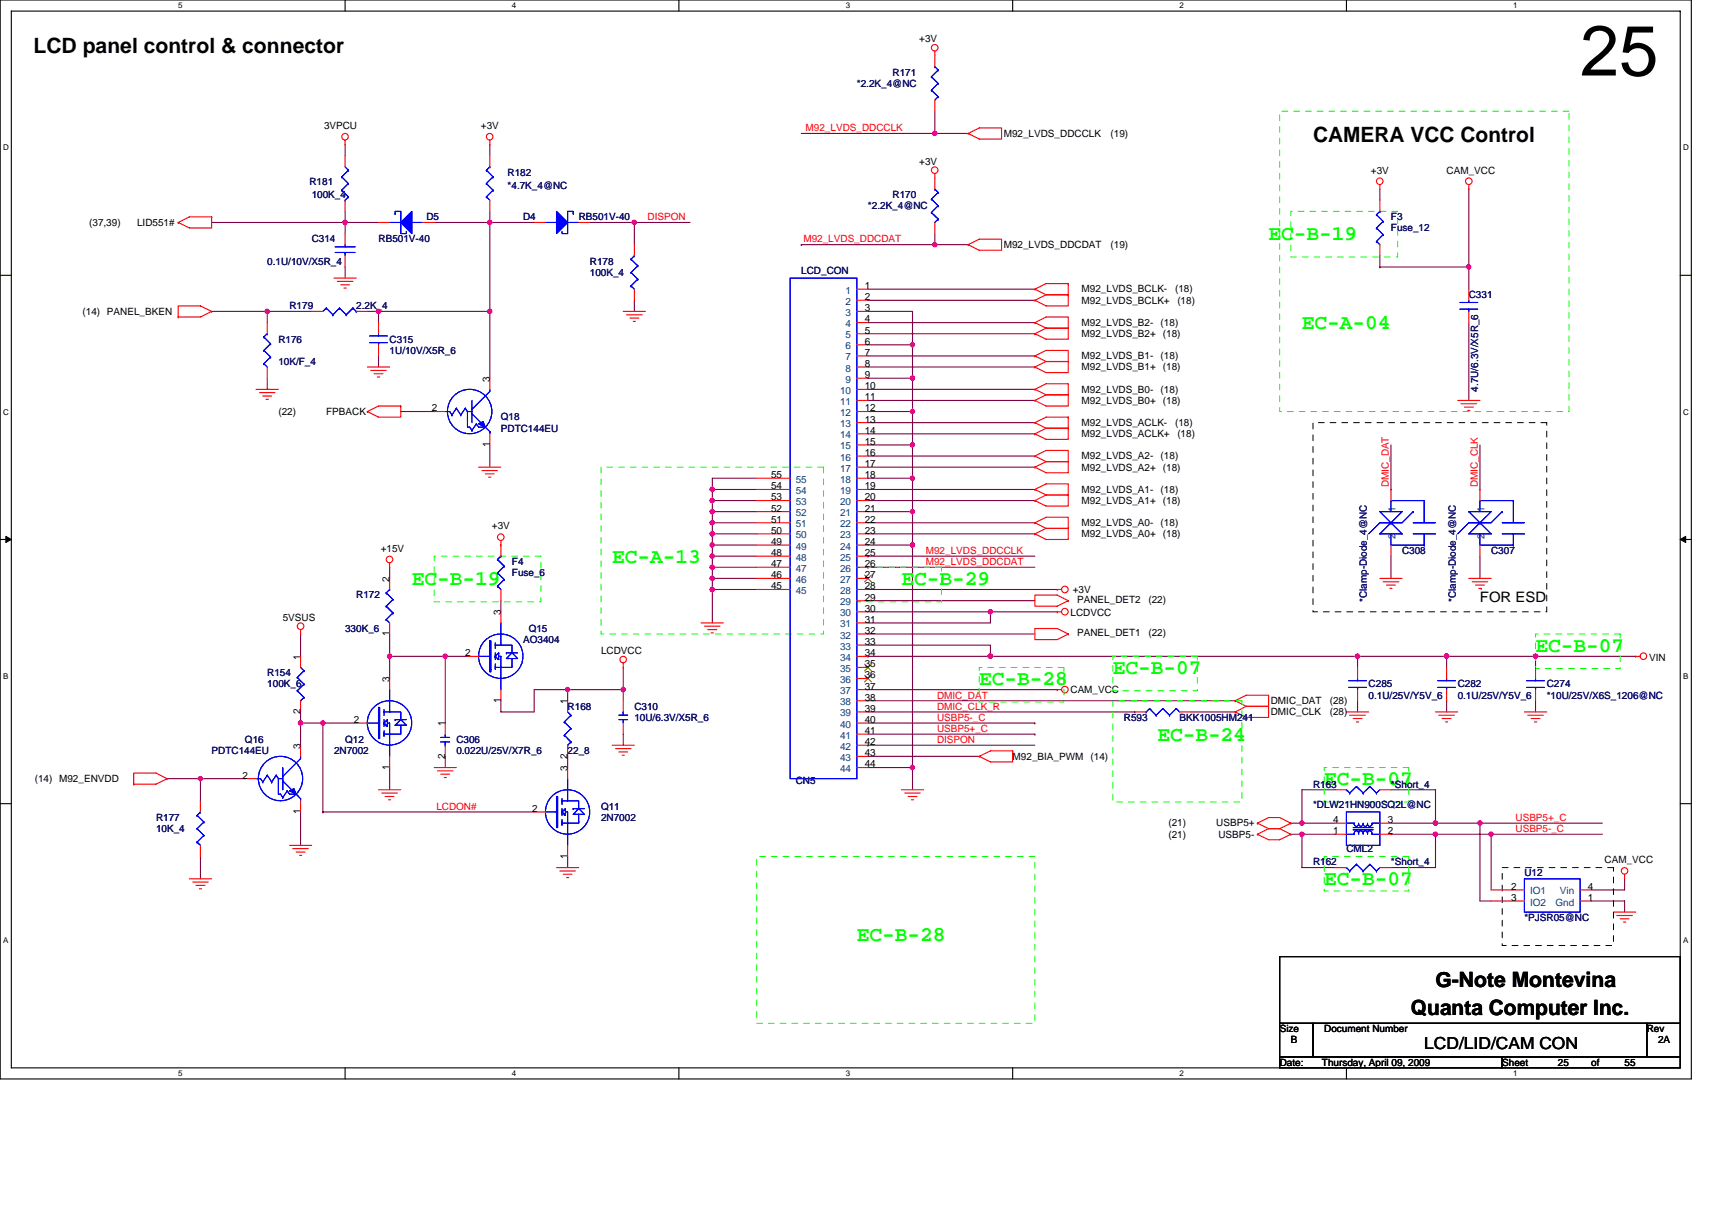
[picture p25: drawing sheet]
<svg xmlns="http://www.w3.org/2000/svg" width="297mm" height="210mm" viewBox="0 0 297 210" stroke-linecap="round" stroke-linejoin="round" font-family="sans-serif">
<defs><g id="words">
<text font-size="12.3" x="274.1" y="13.1">25</text>
<g font-size="3.7">
<text x="5.8" y="9.2">LCD panel control &amp; connector</text>
<text x="227.8" y="24.6">CAMERA VCC Control</text>
<text x="249.1" y="171.3">G-Note Montevina</text>
<text x="244.8" y="176.1">Quanta Computer Inc.</text>
</g>
<g font-size="3.7" fill="#0f0">
<text x="220.1" y="41.7">EC-B-19</text>
<text x="225.9" y="57.1">EC-A-04</text>
<text x="71.5" y="101.5">EC-B-19</text>
<text x="106.2" y="97.7">EC-A-13</text>
<text x="156.4" y="101.5">EC-B-29</text>
<text x="266.4" y="113.1">EC-B-07</text>
<text x="169.9" y="118.9">EC-B-28</text>
<text x="193.1" y="117">EC-B-07</text>
<text x="200.8" y="128.5">EC-B-24</text>
<text x="229.8" y="136.3">EC-B-07</text>
<text x="229.8" y="153.6">EC-B-07</text>
<text x="148.7" y="163.3">EC-B-28</text>
</g>
<text font-size="2.9" x="247.1" y="182.1">LCD/LID/CAM CON</text>
<text font-size="2.5" x="256.8" y="104.5">FOR ESD</text>
<g font-size="1.7">
<text x="159.5" y="7.3">+3V</text>
<text x="56.2" y="22.4">3VPCU</text>
<text x="83.4" y="22.4">+3V</text>
<text x="174.2" y="23.7">M92_LVDS_DDCCLK</text>
<text x="192.7" y="23.7">(19)</text>
<text x="159.5" y="28.6">+3V</text>
<text x="237.9" y="30.1">+3V</text>
<text x="251" y="30.1">CAM_VCC</text>
<text x="15.5" y="39.2">(37,39)</text>
<text x="23.8" y="39.2">LID551#</text>
<text x="174.2" y="43.1">M92_LVDS_DDCDAT</text>
<text x="192.7" y="43.1">(19)</text>
<text x="150" y="52.1">2</text>
<text x="150" y="50.2">1</text>
<text x="187.7" y="52.7">M92_LVDS_BCLK+</text>
<text x="187.7" y="50.8">M92_LVDS_BCLK-</text>
<text x="203.9" y="50.8">(18)</text>
<text x="204.3" y="52.7">(18)</text>
<text x="14.3" y="54.6">(14) PANEL_BKEN</text>
<text x="150" y="59.8">6</text>
<text x="150" y="56">4</text>
<text x="150" y="57.9">5</text>
<text x="150" y="54">3</text>
<text x="187.7" y="58.5">M92_LVDS_B2+ (18)</text>
<text x="187.7" y="56.6">M92_LVDS_B2-</text>
<text x="201.4" y="56.6">(18)</text>
<text x="150" y="63.7">8</text>
<text x="150" y="65.6">9</text>
<text x="150" y="61.7">7</text>
<text x="187.7" y="62.4">M92_LVDS_B1-</text>
<text x="187.7" y="64.3">M92_LVDS_B1+ (18)</text>
<text x="201.4" y="62.4">(18)</text>
<text x="74.9" y="71.4">2</text>
<text x="85" y="66.2" transform="rotate(-90 85 66.2)">3</text>
<text x="150" y="71.4">12</text>
<text x="150" y="67.5">10</text>
<text x="150" y="69.5">11</text>
<text x="187.7" y="68.1">M92_LVDS_B0-</text>
<text x="187.7" y="70.1">M92_LVDS_B0+ (18)</text>
<text x="201.4" y="68.1">(18)</text>
<text x="48.3" y="72">(22)</text>
<text x="56.6" y="72">FPBACK</text>
<text x="85" y="77.6" transform="rotate(-90 85 77.6)">1</text>
<text x="150" y="75.3">14</text>
<text x="150" y="77.2">15</text>
<text x="150" y="73.3">13</text>
<text x="187.7" y="73.9">M92_LVDS_ACLK-</text>
<text x="187.7" y="75.9">M92_LVDS_ACLK+</text>
<text x="203.9" y="73.9">(18)</text>
<text x="204.3" y="75.9">(18)</text>
<text x="133.8" y="83">55</text>
<text x="150" y="83">18</text>
<text x="150" y="79.1">16</text>
<text x="150" y="81">17</text>
<text x="187.7" y="79.7">M92_LVDS_A2-</text>
<text x="187.7" y="81.7">M92_LVDS_A2+ (18)</text>
<text x="201.4" y="79.7">(18)</text>
<text x="133.8" y="88.8">52</text>
<text x="133.8" y="86.8">53</text>
<text x="133.8" y="84.9">54</text>
<text x="150" y="86.8">20</text>
<text x="150" y="88.8">21</text>
<text x="150" y="84.9">19</text>
<text x="187.7" y="85.5">M92_LVDS_A1-</text>
<text x="187.7" y="87.4">M92_LVDS_A1+ (18)</text>
<text x="201.4" y="85.5">(18)</text>
<text x="66.1" y="95.7">+15V</text>
<text x="85.4" y="91.9">+3V</text>
<text x="133.8" y="94.6">49</text>
<text x="133.8" y="92.6">50</text>
<text x="133.8" y="90.7">51</text>
<text x="150" y="94.6">24</text>
<text x="150" y="90.7">22</text>
<text x="150" y="92.6">23</text>
<text x="187.7" y="91.3">M92_LVDS_A0-</text>
<text x="187.7" y="93.2">M92_LVDS_A0+ (18)</text>
<text x="201.4" y="91.3">(18)</text>
<text x="67.6" y="100.9" transform="rotate(-90 67.6 100.9)">2</text>
<text x="133.8" y="100.4">46</text>
<text x="133.8" y="98.4">47</text>
<text x="133.8" y="96.5">48</text>
<text x="150" y="98.4">26</text>
<text x="150" y="100.4">27</text>
<text x="150" y="96.5">25</text>
<text x="49.1" y="107.7">5VSUS</text>
<text x="86.9" y="106.7" transform="rotate(-90 86.9 106.7)">3</text>
<text x="133.8" y="102.3">45</text>
<text x="150" y="106.2">30</text>
<text x="150" y="102.3">28</text>
<text x="150" y="104.2">29</text>
<text x="185.7" y="106.9">LCDVCC</text>
<text x="186.1" y="102.9">+3V</text>
<text x="186.9" y="104.6">PANEL_DET2</text>
<text x="199.3" y="104.6">(22)</text>
<text x="67.6" y="110.4" transform="rotate(-90 67.6 110.4)">1</text>
<text x="80.7" y="113.9">2</text>
<text x="104.3" y="113.5">LCDVCC</text>
<text x="150" y="113.9">34</text>
<text x="150" y="110">32</text>
<text x="150" y="111.9">33</text>
<text x="150" y="108.1">31</text>
<text x="186.9" y="110.4">PANEL_DET1</text>
<text x="199.3" y="110.4">(22)</text>
<text x="52.1" y="114.5" transform="rotate(-90 52.1 114.5)">1</text>
<text x="67.6" y="118.3" transform="rotate(-90 67.6 118.3)">3</text>
<text x="150" y="117.7">36</text>
<text x="150" y="119.7">37</text>
<text x="150" y="115.8">35</text>
<text x="286.1" y="114.7">VIN</text>
<text x="52.1" y="123.9" transform="rotate(-90 52.1 123.9)">2</text>
<text x="61.4" y="125.5">2</text>
<text x="86.9" y="122" transform="rotate(-90 86.9 122)">1</text>
<text x="98.5" y="122.2" transform="rotate(-90 98.5 122.2)">1</text>
<text x="150" y="125.5">40</text>
<text x="150" y="121.6">38</text>
<text x="150" y="123.5">39</text>
<text x="185.7" y="120.3">CAM_VCC</text>
<text x="220.5" y="124.1">DMIC_CLK</text>
<text x="220.5" y="122.2">DMIC_DAT</text>
<text x="230.7" y="124.1">(28)</text>
<text x="230.7" y="122.2">(28)</text>
<text x="52.1" y="129.9" transform="rotate(-90 52.1 129.9)">3</text>
<text x="77.2" y="131.6" transform="rotate(-90 77.2 131.6)">2</text>
<text x="77.2" y="126" transform="rotate(-90 77.2 126)">1</text>
<text x="98.5" y="131.6" transform="rotate(-90 98.5 131.6)">2</text>
<text x="150" y="129.3">42</text>
<text x="150" y="131.2">43</text>
<text x="150" y="127.4">41</text>
<text x="175.7" y="131.8">M92_BIA_PWM</text>
<text x="189.2" y="131.8">(14)</text>
<text x="6" y="135.7">(14) M92_ENVDD</text>
<text x="42.1" y="135.1">2</text>
<text x="67.6" y="133.6" transform="rotate(-90 67.6 133.6)">1</text>
<text x="98.5" y="133.8" transform="rotate(-90 98.5 133.8)">3</text>
<text x="150" y="133.2">44</text>
<text x="52.1" y="141.3" transform="rotate(-90 52.1 141.3)">1</text>
<text x="92.3" y="140.9">2</text>
<text x="202.7" y="143.4">(21)</text>
<text x="211" y="143.4">USBP5+</text>
<text x="231.3" y="142.8">4</text>
<text x="240.8" y="142.8">3</text>
<text x="98.5" y="149" transform="rotate(-90 98.5 149)">1</text>
<text x="202.7" y="145.4">(21)</text>
<text x="211.4" y="145.4">USBP5-</text>
<text x="231.3" y="144.8">1</text>
<text x="240.8" y="144.8">2</text>
<text x="278.4" y="149.8">CAM_VCC</text>
<text x="262.2" y="154.4">2</text>
<text x="275.5" y="154.4">4</text>
<text x="262.2" y="156.3">3</text>
<text x="275.5" y="156.3">1</text>
<text x="222" y="179.1">Size</text>
<text x="229.8" y="179.1">Document Number</text>
<text x="285.7" y="179.1">Rev</text>
<text x="222" y="184.9">Date:</text>
<text x="224" y="181.1">B</text>
<text x="229.4" y="184.9">Thursday, April 09, 2009</text>
<text x="260.6" y="184.9">Sheet</text>
<text x="270.3" y="184.9">25</text>
<text x="276.1" y="184.9">of</text>
<text x="281.9" y="184.9">55</text>
<text x="287.7" y="181.1">2A</text>
</g>
<g font-size="1.7" fill="#000080">
<text x="148.7" y="15">*2.2K_4@NC</text>
<text x="154.9" y="13.1">R171</text>
<text x="53.7" y="32">R181</text>
<text x="54.1" y="34.4">100K_4</text>
<text x="88.1" y="30.5">R182</text>
<text x="88.1" y="32.8">*4.7K_4@NC</text>
<text x="154.9" y="34.4">R170</text>
<text x="74" y="38.2">D5</text>
<text x="90.8" y="38.2">D4</text>
<text x="100.4" y="38.2">RB501V-40</text>
<text x="150.6" y="36.3">*2.2K_4@NC</text>
<text x="241.3" y="38.2">F3</text>
<text x="241.3" y="40.2">Fuse_12</text>
<text x="46.4" y="45.9">0.1U/10V/X5R_4</text>
<text x="54.1" y="42.1">C314</text>
<text x="65.7" y="42.1">RB501V-40</text>
<text x="102.3" y="45.9">R178</text>
<text x="102.3" y="47.9">100K_4</text>
<text x="139" y="47.5">LCD_CON</text>
<text x="50.2" y="53.7">R179</text>
<text x="61.8" y="53.7">2.2K_4</text>
<text x="254.8" y="51.7">C331</text>
<text x="48.3" y="59.5">R176</text>
<text x="67.6" y="59.5">C315</text>
<text x="48.3" y="63.3">10K/F_4</text>
<text x="67.6" y="61.4">1U/10V/X5R_6</text>
<text x="256.5" y="67.9" transform="rotate(-90 256.5 67.9)">4.7U/6.3V/X5R_6</text>
<text x="86.9" y="73">Q18</text>
<text x="86.9" y="74.9">PDTC144EU</text>
<text x="88.8" y="98.1">F4</text>
<text x="88.8" y="100">Fuse_6</text>
<text x="243.3" y="96.1">C308</text>
<text x="258.7" y="96.1">C307</text>
<text x="61.8" y="103.8">R172</text>
<text x="237.1" y="104.4" transform="rotate(-90 237.1 104.4)">*Clamp-Diode_4@NC</text>
<text x="252.6" y="104.4" transform="rotate(-90 252.6 104.4)">*Clamp-Diode_4@NC</text>
<text x="59.9" y="109.6">330K_6</text>
<text x="90.8" y="111.6">AO3404</text>
<text x="91.7" y="109.6">Q15</text>
<text x="46.4" y="117.4">R154</text>
<text x="46.4" y="119.3">100K_6</text>
<text x="237.5" y="119.3">C285</text>
<text x="252.9" y="119.3">C282</text>
<text x="268.4" y="119.3">C274</text>
<text x="98.5" y="123.1">R168</text>
<text x="110.1" y="123.1">C310</text>
<text x="110.1" y="125.1">10U/6.3V/X5R_6</text>
<text x="195" y="125.1">R593</text>
<text x="204.7" y="125.1">BKK1005HM241</text>
<text x="237.5" y="121.2">0.1U/25V/Y5V_6</text>
<text x="252.9" y="121.2">0.1U/25V/Y5V_6</text>
<text x="268.4" y="121.2">*10U/25V/X6S_1206@NC</text>
<text x="36.7" y="130.9">PDTC144EU</text>
<text x="42.5" y="128.9">Q16</text>
<text x="58" y="130.9">2N7002</text>
<text x="59.9" y="128.9">Q12</text>
<text x="79.2" y="128.9">C306</text>
<text x="79.2" y="130.9">0.022U/25V/X7R_6</text>
<text x="98.5" y="130.9">22_8</text>
<text x="138.1" y="136.1">CN5</text>
<text x="227.8" y="136.7">R163</text>
<text x="241.3" y="136.7">*Short_4</text>
<text x="27.1" y="142.5">R177</text>
<text x="104.3" y="140.5">Q11</text>
<text x="104.3" y="142.5">2N7002</text>
<text x="227.8" y="140.1">*DLW21HN900SQ2L@NC</text>
<text x="27.1" y="144.4">10K_4</text>
<text x="233.6" y="147.9">CML2</text>
<text x="227.8" y="150.2">R162</text>
<text x="241.3" y="150.2">*Short_4</text>
<text x="264.5" y="152.1">U12</text>
<text x="264.5" y="159.8">*PJSR05@NC</text>
</g>
<g font-size="1.7" fill="#f00">
<text x="139.8" y="22.8">M92_LVDS_DDCCLK</text>
<text x="112.4" y="38.2">DISPON</text>
<text x="139.4" y="42.1">M92_LVDS_DDCDAT</text>
<text x="241" y="84.6" transform="rotate(-90 241 84.6)">DMIC_DAT</text>
<text x="256.4" y="84.6" transform="rotate(-90 256.4 84.6)">DMIC_CLK</text>
<text x="160.6" y="96.1">M92_LVDS_DDCCLK</text>
<text x="160.6" y="98.1">M92_LVDS_DDCDAT</text>
<text x="162.6" y="125.1">USBP5-_C</text>
<text x="162.6" y="121.2">DMIC_DAT</text>
<text x="162.6" y="123.2">DMIC_CLK_R</text>
<text x="162.6" y="127">USBP5+_C</text>
<text x="162.6" y="128.9">DISPON</text>
<text x="75.7" y="140.5">LCDON#</text>
<text x="263" y="142.5">USBP5+_C</text>
<text x="263" y="144.4">USBP5-_C</text>
</g>
<g font-size="1.7" fill="#004080">
<text x="146.7" y="52.9">2</text>
<text x="146.7" y="51">1</text>
<text x="146.7" y="56.8">4</text>
<text x="146.7" y="58.7">5</text>
<text x="146.7" y="54.8">3</text>
<text x="146.7" y="64.5">8</text>
<text x="146.7" y="60.6">6</text>
<text x="146.7" y="62.5">7</text>
<text x="145.8" y="68.3">10</text>
<text x="145.8" y="70.3">11</text>
<text x="146.7" y="66.4">9</text>
<text x="145.8" y="76.1">14</text>
<text x="145.8" y="72.2">12</text>
<text x="145.8" y="78">15</text>
<text x="145.8" y="74.1">13</text>
<text x="138.1" y="83.8">55</text>
<text x="145.8" y="83.8">18</text>
<text x="145.8" y="79.9">16</text>
<text x="145.8" y="81.9">17</text>
<text x="138.1" y="89.6">52</text>
<text x="138.1" y="87.7">53</text>
<text x="138.1" y="85.7">54</text>
<text x="145.8" y="87.7">20</text>
<text x="145.8" y="89.6">21</text>
<text x="145.8" y="85.7">19</text>
<text x="242.1" y="88.8" transform="rotate(-90 242.1 88.8)">1</text>
<text x="257.6" y="88.8" transform="rotate(-90 257.6 88.8)">1</text>
<text x="138.1" y="95.4">49</text>
<text x="138.1" y="93.4">50</text>
<text x="138.1" y="91.5">51</text>
<text x="145.8" y="95.4">24</text>
<text x="145.8" y="91.5">22</text>
<text x="145.8" y="93.4">23</text>
<text x="242.1" y="93.6" transform="rotate(-90 242.1 93.6)">2</text>
<text x="257.6" y="93.6" transform="rotate(-90 257.6 93.6)">2</text>
<text x="138.1" y="101.2">46</text>
<text x="138.1" y="99.2">47</text>
<text x="138.1" y="97.3">48</text>
<text x="145.8" y="99.2">26</text>
<text x="145.8" y="101.2">27</text>
<text x="145.8" y="97.3">25</text>
<text x="138.1" y="103.1">45</text>
<text x="145.8" y="107">30</text>
<text x="145.8" y="103.1">28</text>
<text x="145.8" y="105">29</text>
<text x="145.8" y="110.8">32</text>
<text x="145.8" y="112.7">33</text>
<text x="145.8" y="108.9">31</text>
<text x="145.8" y="118.5">36</text>
<text x="145.8" y="114.7">34</text>
<text x="145.8" y="116.6">35</text>
<text x="145.8" y="122.4">38</text>
<text x="145.8" y="124.3">39</text>
<text x="145.8" y="120.5">37</text>
<text x="145.8" y="130.1">42</text>
<text x="145.8" y="126.3">40</text>
<text x="145.8" y="128.2">41</text>
<text x="145.8" y="134">44</text>
<text x="145.8" y="132">43</text>
<text x="265.5" y="155.2">IO1</text>
<text x="270.7" y="155.2">Vin</text>
<text x="265.5" y="157.1">IO2</text>
<text x="269.9" y="157.1">Gnd</text>
</g>
<g font-size="1.4">
<text x="30.9" y="1.5">5</text>
<text x="88.8" y="1.5">4</text>
<text x="146.7" y="1.5">3</text>
<text x="204.7" y="1.5">2</text>
<text x="262.6" y="1.5">1</text>
<text x=".5" y="26.1">D</text>
<text x="292" y="26.1">D</text>
<text x=".5" y="71.9">C</text>
<text x="292" y="71.9">C</text>
<text x=".5" y="117.8">B</text>
<text x="292" y="117.8">B</text>
<text x=".5" y="163.6">A</text>
<text x="292" y="163.6">A</text>
<text x="30.9" y="186.8">5</text>
<text x="88.8" y="186.8">4</text>
<text x="146.7" y="186.8">3</text>
<text x="204.7" y="186.8">2</text>
<text x="262.6" y="186.8">1</text>
</g>
</g></defs>
<path d="M0 0h293.5v187.2h-293.5zM2 1.9h289.5v183.4h-289.5z" fill="none" stroke="#000" stroke-width=".19"/>
<g fill="#fff">
<path d="M30.9 .2h.8v1.6h-.8z"/>
<path d="M30.9 185.5h.8v1.6h-.8z"/>
</g>
<path d="M59.9 0v1.9M59.9 185.3v1.9" fill="none" stroke="#000" stroke-width=".19"/>
<g fill="#fff">
<path d="M88.8 .2h.8v1.6h-.8z"/>
<path d="M88.8 185.5h.8v1.6h-.8z"/>
</g>
<path d="M117.8 0v1.9M117.8 185.3v1.9" fill="none" stroke="#000" stroke-width=".19"/>
<g fill="#fff">
<path d="M146.7 .2h.8v1.6h-.8z"/>
<path d="M146.7 185.5h.8v1.6h-.8z"/>
</g>
<path d="M175.7 0v1.9M175.7 185.3v1.9" fill="none" stroke="#000" stroke-width=".19"/>
<g fill="#fff">
<path d="M204.7 .2h.7v1.6h-.7z"/>
<path d="M204.7 185.5h.7v1.6h-.7z"/>
</g>
<path d="M233.6 0v1.9M233.6 185.3v1.9" fill="none" stroke="#000" stroke-width=".19"/>
<g fill="#fff">
<path d="M262.6 .2h.7v1.6h-.7z"/>
<path d="M262.6 185.5h.7v1.6h-.7z"/>
<path d="M.5 24.8h1v1.6h-1z"/>
<path d="M292 24.8h1v1.6h-1z"/>
<path d="M.5 70.7h1v1.5h-1z"/>
<path d="M292 70.7h1v1.5h-1z"/>
</g>
<path d="M0 47.8h2M291.5 47.8h2" fill="none" stroke="#000" stroke-width=".19"/>
<g fill="#fff">
<path d="M.5 116.5h.9v1.6h-.9z"/>
<path d="M292 116.5h.9v1.6h-.9z"/>
</g>
<path d="M0 93.6h2M291.5 93.6h2" fill="none" stroke="#000" stroke-width=".19"/>
<path d="M1 93.1l1 .5-1 .5zM291.5 93.6l1-.5v1z" fill="#000" stroke="#000" stroke-width=".17"/>
<g fill="#fff">
<path d="M.5 162.4h.9v1.5h-.9z"/>
<path d="M292 162.4h.9v1.5h-.9z"/>
</g>
<path d="M0 139.5h2M291.5 139.5h2M222 166h69.5v11.6h-69.5zM222 177.6h5.8v5.8h-5.8zM227.8 177.6h57.9v5.8h-57.9zM285.7 177.6h5.8v5.8h-5.8zM222 183.4h38.6v1.9h-38.6zM260.6 183.4h30.9v1.9h-30.9z" fill="none" stroke="#000" stroke-width=".19"/>
<g fill="none" stroke="#800040" stroke-width=".19">
<path d="M162.2 19.3v3.9h5.8M36.7 38.6h23.2M59.9 38.6v1.9M59.9 25.1v1.9M59.9 38.6h.1M59.9 36.7v1.9M59.9 38.6h5.8M75.3 38.6h9.7M85 25.1v1.9M85 36.7v1.9M85 38.6h7.7M85 38.6h.1"/>
<path d="M85 38.6v15.4M102.3 38.6h7.8M110.1 38.6v3.9M110.1 38.6h.1M110.1 38.6h9.6M139 23.2h23.2M162.2 23.2h.1M239.4 32.8v1.9M254.8 32.8v13.5M36.7 54h9.7M46.4 54h.1M46.4 54v2"/>
<path d="M46.4 54h7.7M59.9 46.3v2M63.7 54h2M65.7 54h.1M65.7 54v2M65.7 54h19.3M85 54v11.6M110.1 52.1v1.9M139 42.5h.1M139 42.5h29M150.6 59.8h7.7M150.6 54h7.7v5.8"/>
<path d="M150.6 57.9h29M150.6 50.2h29M150.6 52.1h29M150.6 56h29M158.3 59.8h.1M158.3 59.8v77.3M162.2 40.5v2M162.2 42.5h.1M239.4 46.3h.1M239.4 44.4v1.9M239.4 46.3h15.4M254.8 46.3v3.9"/>
<path d="M254.8 56v13.5M46.4 65.6v2M65.7 61.8v1.9M69.5 71.4h5.8M85 77.2v3.9M150.6 71.4h7.7M150.6 65.6h7.7M150.6 77.2h7.7M150.6 75.3h29M150.6 73.3h29M150.6 79.1h29M150.6 63.7h29"/>
<path d="M150.6 61.8h29M150.6 67.6h29M150.6 69.5h29M158.3 77.2h.1M158.3 65.6h.1M158.3 71.4h.1M241.3 77.2v7.7M256.8 77.2v7.7M67.6 98.4v2M123.6 84.9h7.7M123.6 84.9h.1M123.6 86.9h7.7"/>
<path d="M123.6 86.9h.1M123.6 88.8h7.7M123.6 88.8h.1M123.6 90.7h7.7M123.6 90.7h.1M123.6 92.6h7.7M123.6 92.6h.1M123.6 94.6h7.7M123.6 94.6h.1M123.6 96.5h7.7M123.6 96.5h.1M123.6 98.4h7.7"/>
<path d="M123.6 98.4h.1M123.6 84.9v17.4M131.3 83h-7.7v1.9M150.6 86.9h29M150.6 81.1h29M150.6 84.9h29M150.6 96.5h.1M150.6 98.4h.1M150.6 83h7.7M150.6 88.8h7.7M150.6 94.6h7.7M150.6 90.7h29"/>
<path d="M150.6 92.6h29M150.6 96.5h29M150.6 98.4h29M158.3 83h.1M158.3 88.8h.1M158.3 94.6h.1M241.3 96.5v3.9M241.3 84.9h.1M256.8 96.5v3.9M256.8 84.9h.1M52.2 110v3.9M67.6 113.9v3.9"/>
<path d="M67.6 110v3.9M67.6 113.9h.1M67.6 113.9h9.7M77.3 113.9h.1M77.3 113.9h3.8M77.3 113.9v11.6M86.9 104.2v2M98.5 119.7v1.9M98.5 119.7h-5.8v3.8h-5.8v-1.9M98.5 119.7h.1M98.5 119.7h9.6M108.1 115.8v3.9"/>
<path d="M108.1 119.7v1.9M123.6 100.4h7.7M123.6 102.3v5.8M123.6 102.3h.1M123.6 100.4h.1M123.6 102.3h7.7M150.6 106.2h21.2M150.6 112h21.2v1.9M150.6 102.3h32.8M150.6 104.2h29M150.6 113.9h.1M150.6 110h29"/>
<path d="M150.6 119.7h32.8M150.6 113.9h21.2M171.8 113.9h63.7v1.9M171.8 113.9h.1M171.8 106.2v1.9h-21.2M171.8 106.2h.1M171.8 106.2h11.6M235.5 113.9h.1M235.5 113.9h48.3M251 113.9v1.9M251 113.9h.1M266.4 113.9v1.9"/>
<path d="M266.4 113.9h.1M29 135.1h5.8M34.8 135.1v3.9M34.8 135.1h.1M34.8 135.1h7.7M52.2 123.5v2M52.2 125.5v3.8M52.2 125.5h.1M52.2 125.5h9.6M56 125.5h.1M56 125.5v15.4M67.6 133.2v3.9"/>
<path d="M77.3 131.3v1.9M98.5 131.3v1.9M108.1 127.4v1.9M150.6 129.3h.1M150.6 131.3h19.3M150.6 133.2h7.7M150.6 125.5h29M150.6 127.4h29M150.6 129.3h29M150.6 121.6h63.7M150.6 123.5h46.3M158.3 133.2h.1"/>
<path d="M179.6 125.5h.1M179.6 127.4h.1M196.9 123.5h.1M206.6 123.5h7.7M214.3 121.6h.1M231.7 137.1h-5.8v5.8M235.5 121.6v1.9M241.3 137.1h7.8M249.1 137.1h.1M249.1 137.1v5.8M251 121.6v1.9M266.4 121.6v1.9"/>
<path d="M34.8 148.6v3.9M52.2 140.9v5.8M56 140.9h.1M56 140.9h36.7M98.5 148.6v2M224 142.9h1.9M224 144.8h1.9M225.9 144.8h.1M225.9 142.9h.1M225.9 144.8v5.8h5.8M225.9 144.8h5.8M225.9 142.9h5.8"/>
<path d="M241.3 142.9h7.8M241.3 144.8h7.8M249.1 144.8h.1M249.1 144.8v5.8h-7.8M249.1 142.9h7.7M249.1 144.8h9.6v9.6M256.8 142.9v13.5h1.9M256.8 142.9h.1M256.8 142.9h21.2M258.7 144.8h.1M258.7 144.8h19.3M276.1 156.4h5.8v1.9"/>
<path d="M281.9 152.5v1.9h-5.8"/>
</g>
<g fill="#f0f" stroke="#f0f" stroke-width=".19">
<circle cx="85" cy="54" r=".38"/>
<circle cx="65.7" cy="54" r=".38"/>
<circle cx="110" cy="38.6" r=".38"/>
<circle cx="59.9" cy="38.6" r=".38"/>
<circle cx="46.4" cy="54" r=".38"/>
<circle cx="56" cy="125.5" r=".38"/>
<circle cx="77.2" cy="113.9" r=".38"/>
<circle cx="108.1" cy="119.7" r=".38"/>
<circle cx="98.5" cy="119.7" r=".38"/>
<circle cx="34.8" cy="135.1" r=".38"/>
<circle cx="67.6" cy="113.9" r=".38"/>
<circle cx="162.2" cy="23.1" r=".38"/>
<circle cx="162.2" cy="42.4" r=".38"/>
<circle cx="171.8" cy="113.9" r=".38"/>
<circle cx="251" cy="113.9" r=".38"/>
<circle cx="235.5" cy="113.9" r=".38"/>
<circle cx="158.3" cy="83" r=".38"/>
<circle cx="266.4" cy="113.9" r=".38"/>
<circle cx="158.3" cy="77.2" r=".38"/>
<circle cx="158.3" cy="59.8" r=".38"/>
<circle cx="158.3" cy="65.6" r=".38"/>
<circle cx="158.3" cy="71.4" r=".38"/>
<circle cx="158.3" cy="88.8" r=".38"/>
<circle cx="158.3" cy="133.2" r=".38"/>
<circle cx="171.8" cy="106.2" r=".38"/>
<circle cx="52.1" cy="125.5" r=".38"/>
<circle cx="85" cy="38.6" r=".38"/>
<circle cx="249" cy="142.8" r=".38"/>
<circle cx="225.9" cy="144.8" r=".38"/>
<circle cx="249" cy="144.8" r=".38"/>
<circle cx="225.9" cy="142.8" r=".38"/>
<circle cx="258.7" cy="144.8" r=".38"/>
<circle cx="256.8" cy="142.8" r=".38"/>
<circle cx="254.8" cy="46.3" r=".38"/>
<circle cx="123.6" cy="84.9" r=".38"/>
<circle cx="123.6" cy="86.9" r=".38"/>
<circle cx="123.6" cy="88.8" r=".38"/>
<circle cx="123.6" cy="90.7" r=".38"/>
<circle cx="123.6" cy="92.6" r=".38"/>
<circle cx="123.6" cy="94.6" r=".38"/>
<circle cx="123.6" cy="96.5" r=".38"/>
<circle cx="123.6" cy="98.4" r=".38"/>
<circle cx="123.6" cy="102.3" r=".38"/>
<circle cx="123.6" cy="100.4" r=".38"/>
<circle cx="158.3" cy="94.6" r=".38"/>
</g>
<g fill="none" stroke="#f00" stroke-width=".19">
<path d="M162.2 8.9v2.7M162.2 17.4v1.9M30.9 38.6h.1M36.7 37.6h-3.9l-1.9 1M36.7 37.6v2h-3.9l-1.9-1M36.7 37.6h.1M59.9 25.1h.1M59.9 24.3v.8M59.9 27v2M59.9 34.7v2M65.7 38.6h1.9M73.4 38.6h1.9"/>
<path d="M85 25.1h.1M85 24.3v.8M85 27v2M85 34.7v2M92.7 38.6h1.9M100.4 38.6h1.9M162.2 30.1v2.7M162.2 38.6v1.9M168 23.2l1.9-1h3.9v1.9h-3.9zM168 23.2h.1M239.4 32v.8M239.4 34.7v2"/>
<path d="M254.8 32.8h.1M254.8 32v.8M30.9 55h.1M36.7 54l-1.9 1h-3.9M36.7 54h.1M36.7 54l-1.9-.9h-3.9v1.9M46.4 56v1.9M54.1 54h1.9M58 48.3h3.8M58.5 48.8h2.7M59.1 49.4h1.5M59.7 50h.4"/>
<path d="M59.9 40.5v2M59.9 44.4v1.9M61.8 54h1.9M65.7 56v1.9M65.7 59.8v2M108.1 54h3.9M108.7 54.6h2.7M109.3 55.2h1.5M109.9 55.8h.4M110.1 42.5v1.9M110.1 50.2v1.9M148.7 59.8h1.9"/>
<path d="M148.7 56h1.9M148.7 52.1h1.9M148.7 57.9h1.9M148.7 54h1.9M148.7 50.2h1.9M168 42.5l1.9-1h3.9v1.9h-3.9zM168 42.5h.1M179.6 57.9h.1M179.6 52.1h.1M179.6 50.2h.1M179.6 56l1.9-1h3.9v1.9h-3.9M179.6 56h.1"/>
<path d="M179.6 50.2l1.9 1M179.6 56l1.9 .9M181.5 56.9h3.9v2h-3.9l-1.9-1M181.5 51.2h3.9M181.5 56.9l-1.9 1M181.5 51.2l-1.9 .9M185.4 51.2v1.9h-3.9l-1.9-1M185.4 51.2h.1M185.4 49.2h-3.9l-1.9 1M185.4 49.2v2h-3.9M185.4 49.2h.1M239.4 42.5v1.9"/>
<path d="M254.8 50.2v1.9M254.8 54v2M44.4 67.6h3.9M45 68.1h2.7M45.6 68.7h1.5M46.2 69.3h.4M46.4 63.7v1.9M63.7 71.4h.1M63.7 63.7h3.9M64.3 64.3h2.7M64.9 64.9h1.5M65.5 65.4h.4"/>
<path d="M69.5 70.5h-3.8l-2 .9M69.5 70.5v1.9h-3.8l-2-1M69.5 70.5h.1M75.3 71.4h2M85 65.6v2M85 75.3v1.9M148.7 79.1h1.9M148.7 75.3h1.9M148.7 71.4h1.9M148.7 67.6h1.9M148.7 63.7h1.9M148.7 77.2h1.9"/>
<path d="M148.7 73.3h1.9M148.7 69.5h1.9M148.7 65.6h1.9M148.7 61.8h1.9M179.6 67.6l1.9-1h3.9v1.9h-3.9M179.6 67.6h.1M179.6 69.5h.1M179.6 61.8l1.9-1h3.9v1.9h-3.9M179.6 61.8h.1M179.6 63.7h.1M179.6 79.1l1.9-.9h3.9v1.9h-3.9M179.6 79.1h.1"/>
<path d="M179.6 73.3h.1M179.6 75.3h.1M179.6 67.6l1.9 .9M179.6 61.8l1.9 .9M179.6 79.1l1.9 1M179.6 73.3l1.9 1M181.5 68.5h3.9v2h-3.9l-1.9-1M181.5 62.7h3.9v2h-3.9l-1.9-1M181.5 74.3h3.9M181.5 68.5l-1.9 1M181.5 62.7l-1.9 1M181.5 74.3l-1.9 1"/>
<path d="M185.4 72.4h-3.9l-1.9 .9M185.4 72.4v1.9h-3.9M185.4 72.4h.1M185.4 74.3v1.9h-3.9l-1.9-.9M185.4 74.3h.1M252.9 69.5h3.9M253.5 70.1h2.7M254.1 70.7h1.5M254.7 71.2h.3M67.6 98.4h.1M67.6 97.7v.7M83 81.1h3.9"/>
<path d="M83.6 81.7h2.7M84.2 82.2h1.5M84.8 82.8h.4M86.9 94.6h.1M86.9 93.8v2.7M131.3 98.4h5.8M131.3 94.6h5.8M131.3 90.7h5.8M131.3 86.9h5.8M131.3 83h5.8M131.3 96.5h5.8M131.3 92.6h5.8"/>
<path d="M131.3 88.8h5.8M131.3 84.9h5.8M148.7 98.4h1.9M148.7 94.6h1.9M148.7 90.7h1.9M148.7 86.9h1.9M148.7 83h1.9M148.7 96.5h1.9M148.7 92.6h1.9M148.7 88.8h1.9M148.7 84.9h1.9M148.7 81.1h1.9"/>
<path d="M179.6 90.7l1.9-.9h3.9v1.9h-3.9M179.6 90.7h.1M179.6 92.6h.1M179.6 84.9l1.9-.9h3.9v1.9h-3.9M179.6 84.9h.1M179.6 86.9h.1M179.6 81.1h.1M179.6 90.7l1.9 1M179.6 84.9l1.9 1M181.5 91.7h3.9v1.9h-3.9l-1.9-1M181.5 85.9h3.9v1.9h-3.9l-1.9-.9M181.5 80.1h3.9v1.9h-3.9l-1.9-.9"/>
<path d="M181.5 91.7l-1.9 .9M181.5 85.9l-1.9 1M181.5 80.1l-1.9 1M241.3 84.9v2M241.3 94.6v1.9M256.8 84.9v2M256.8 94.6v1.9M52.2 110h.1M52.2 109.3v.7M52.2 113.9v1.9M67.6 100.4v1.9M67.6 108.1v1.9"/>
<path d="M67.6 117.8v1.9M81.1 113.9h1.9M86.9 102.3v1.9M86.9 106.2v1.9M86.9 119.7v1.9M108.1 115.8h.1M108.1 115v.8M121.6 108.1h3.9M122.2 108.7h2.7M122.8 109.3h1.6M123.4 109.8h.4M131.3 102.3h5.8"/>
<path d="M131.3 100.4h5.8M148.7 106.2h1.9M148.7 102.3h1.9M148.7 113.9h1.9M148.7 119.7h1.9M148.7 117.8h1.9M148.7 110h1.9M148.7 115.8h1.9M148.7 112h1.9M148.7 108.1h1.9M148.7 104.2h1.9M148.7 100.4h1.9"/>
<path d="M179.6 103.3h3.8l2 .9-2 1h-3.8zM179.6 109.1h3.8l2 .9-2 1h-3.8zM183.4 106.2h.1M183.4 102.3h.1M183.4 119.7h.1M183.4 106.2h.8M183.4 102.3h.8M183.4 119.7h.8M185.4 104.2h.1M185.4 110h.1M235.5 115.8v2M235.5 119.7v1.9"/>
<path d="M239.4 100.4h3.9M240 101h2.7M240.6 101.5h1.5M241.1 102.1h.4M251 115.8v2M251 119.7v1.9M254.8 100.4h3.9M255.4 101h2.7M256 101.5h1.6M256.6 102.1h.4M257 102.1h.1M266.4 115.8v2"/>
<path d="M266.4 119.7v1.9M283.8 113.9h.1M283.8 113.9h.8M23.2 136.1h.1M29 135.1l-1.9 1h-3.9M29 135.1h.1M29 135.1l-1.9-.9h-3.9v1.9M34.8 139v1.9M42.5 135.1h1.9M52.2 121.6v1.9M52.2 129.3v2M52.2 139v1.9"/>
<path d="M61.8 125.5h1.9M65.7 137.1h3.8M66.2 137.6h2.8M66.8 138.2h1.6M67.4 138.8h.4M67.6 131.3v1.9M75.3 133.2h3.9M75.9 133.8h2.7M76.5 134.3h1.5M77.1 134.9h.3M77.3 125.5v1.9M77.3 129.3v2"/>
<path d="M98.5 121.6v1.9M98.5 129.3v2M98.5 133.2v1.9M106.2 129.3h3.9M106.8 129.9h2.7M107.4 130.5h1.5M107.9 131.1h.4M108.1 121.6v1.9M108.1 125.5v1.9M148.7 123.5h1.9M148.7 125.5h1.9M148.7 133.2h1.9"/>
<path d="M148.7 129.3h1.9M148.7 121.6h1.9M148.7 131.3h1.9M148.7 127.4h1.9M156.4 137.1h3.8M157 137.6h2.7M157.6 138.2h1.5M158.1 138.8h.4M169.9 131.3h.1M175.7 130.3h-3.9l-1.9 1M175.7 130.3v1.9h-3.9l-1.9-.9M175.7 130.3h.1"/>
<path d="M196.9 123.5h2M204.7 123.5h1.9M214.3 123.5h.1M214.3 121.6l1.9-1h3.9v2h-3.9M214.3 121.6h.1M214.3 121.6l1.9 1M216.2 122.6h3.9v1.9h-3.9l-1.9-1M216.2 122.6l-1.9 .9M231.7 137.1h1.9M233.6 123.5h3.9M234.2 124.1h2.7M234.8 124.7h1.5"/>
<path d="M235.3 125.3h.4M239.4 137.1h1.9M249.1 123.5h3.8M249.6 124.1h2.7M250.2 124.7h1.6M250.8 125.3h.4M264.5 123.5h3.9M265.1 124.1h2.7M265.7 124.7h1.5M266.2 125.3h.4M32.8 152.5h3.9M33.4 153.1h2.7"/>
<path d="M34 153.6h1.6M34.6 154.2h.4M34.8 146.7v1.9M50.2 146.7h3.9M50.8 147.3h2.7M51.4 147.9h1.5M52 148.4h.3M92.7 140.9h1.9M96.6 150.6h3.8M97.1 151.2h2.7M97.7 151.7h1.5M98.3 152.3h.4"/>
<path d="M98.5 146.7v1.9M218.2 144.8h.1M218.2 144.8l1.9 .9h1.9l2-.9M218.2 142.9l1.9-1h1.9l2 1M218.2 142.9h.1M218.2 142.9l1.9 .9M220.1 143.8h1.9M220.1 143.8l-1.9 1M222 143.8l2 1M224 144.8h.1M224 142.9h.1M224 142.9l-2 .9"/>
<path d="M231.7 144.8h1.9M231.7 142.9h1.9M231.7 150.6h1.9M239.4 144.8h1.9M239.4 142.9h1.9M239.4 150.6h1.9M258.7 154.4h5.8M258.7 156.4h5.8M274.1 154.4h2M274.1 156.4h2M279.9 158.3h3.9M280.5 158.9h2.7"/>
<path d="M281.1 159.4h1.5M281.9 151.7v.8M281.7 160h.4"/>
<circle cx="162.2" cy="8.3" r=".57"/>
<circle cx="59.9" cy="23.7" r=".57"/>
<circle cx="85" cy="23.7" r=".57"/>
<circle cx="162.2" cy="29.5" r=".57"/>
<circle cx="239.4" cy="31.5" r=".57"/>
<circle cx="254.8" cy="31.5" r=".57"/>
<circle cx="67.6" cy="97.1" r=".57"/>
<circle cx="86.9" cy="93.2" r=".57"/>
<circle cx="52.2" cy="108.7" r=".57"/>
<circle cx="108.1" cy="114.5" r=".57"/>
<circle cx="184.8" cy="102.3" r=".57"/>
<circle cx="184.8" cy="106.1" r=".57"/>
<circle cx="184.8" cy="119.7" r=".57"/>
<circle cx="285.1" cy="113.9" r=".57"/>
<circle cx="281.9" cy="151.1" r=".57"/>
</g>
<path d="M227.8 73.3h40.6v32.9h-40.6zM260.6 150.6h19.3v13.5h-19.3z" fill="none" stroke="#000" stroke-width=".17" stroke-dasharray="1 1 1 1 1 1 1 1"/>
<path d="M222 19.3h50.2v52.1h-50.2zM224 36.7h18.5v7.9h-18.5zM75.3 96.5h18.5v7.9h-18.5zM104.3 81.1h38.6v28.9h-38.6zM148.7 98.4h14.6v6h-14.6zM169.9 115.8h14.7v6h-14.7zM193.1 113.9h14.6v6h-14.6zM266.4 110h14.7v6h-14.7zM193.1 121.6h22.4v17.6h-22.4zM229.8 133.2h14.6v6h-14.6zM131.3 148.6h48.3v29h-48.3zM229.8 148.6h14.6v6h-14.6z" fill="none" stroke="#0f0" stroke-width=".17" stroke-dasharray="1 1 1 1 1 1 1 1"/>
<g fill="none" stroke="#00f" stroke-width=".19">
<path d="M161.6 15.6h.1M161.6 13.3h.1M161.6 15.6l1.2 1.2M161.6 13.3l1.2 1.2M162.2 11.6h.1M162.2 11.6l.6 .5M162.8 16.8h.1M162.8 14.5h.1M162.8 12.1h.1M162.8 16.8l-.6 .6M162.8 14.5l-1.2 1.1M162.8 12.1l-1.2 1.2"/>
<path d="M59.3 30.7h.1M59.3 33h.1M59.3 30.7l1.1 1.2M59.3 33l1.1 1.2M59.9 34.7h.1M59.9 29l.5 .5M60.4 29.5h.1M60.4 31.9h.1M60.4 34.2h.1M60.4 29.5l-1.1 1.2M60.4 31.9l-1.1 1.1M60.4 34.2l-.5 .5"/>
<path d="M67.6 38.6h1.9M68.6 37.1v-.4h.9v3.8h1v-.3M68.6 37.1h.1M71.5 38.6h1.9M84.4 34.2h.1M84.4 31.9h.1M84.4 29.5h.1M84.4 34.2l.6 .5M84.4 31.9l1.2 1.1M84.4 29.5l1.2 1.2M85 29h.1M85 29l-.6 .5"/>
<path d="M85.6 33h.1M85.6 30.7h.1M85.6 33l-1.2 1.2M85.6 30.7l-1.2 1.2M94.6 38.6h2M98.5 38.6h1.9M99.5 37.1v-.4h-1v3.8h-1v-.3M99.5 37.1h.1M161.6 36.9h.1M161.6 34.5h.1M161.6 36.9l1.2 1.1M161.6 34.5l1.2 1.2"/>
<path d="M162.2 32.8h.1M162.2 32.8l.6 .6M162.8 38h.1M162.8 35.7h.1M162.8 33.4h.1M162.8 38l-.6 .6M162.8 35.7l-1.2 1.2M162.8 33.4l-1.2 1.1M238.8 39.6h.1M238.8 37.3h.1M238.8 39.6l1.2 1.1M238.8 37.3l1.2 1.1"/>
<path d="M239.4 36.7h.1M239.4 36.7l-.6 .6M240 38.4h.1M240 38.4l-1.2 1.2M45.8 58.5h.1M45.8 58.5l1.1 1.1M46.4 57.9h.1M46.4 57.9l-.6 .6M46.9 59.6h.1M46.9 59.6l-1.1 1.2M56.6 53.5h.1M56.6 53.5l-.6 .5"/>
<path d="M56.6 53.5l1.2 1.1M57.8 54.6h.1M58.1 43.8h3.5M58.1 42.8h3.5M58.9 53.5h.1M58.9 53.5l-1.1 1.1M58.9 53.5l1.2 1.1M59.9 42.5v.3M59.9 43.8h.1M59.9 43.8v.6M60.1 54.6h.1M61.2 53.5h.1"/>
<path d="M61.2 53.5l-1.1 1.1M61.2 53.5l.6 .5M61.8 54h.1M64.1 59.5h3.1M64.1 58.3h3.1M65.7 57.9v.4M65.7 59.5h.1M65.7 59.5v.3M109.5 49.6h.1M109.5 47.3h.1M109.5 45h.1M109.5 49.6l.6 .6"/>
<path d="M109.5 47.3l1.2 1.2M109.5 45l1.2 1.1M110.1 44.4h.1M110.1 44.4l-.6 .6M110.7 48.5h.1M110.7 46.1h.1M110.7 48.5l-1.2 1.1M110.7 46.1l-1.2 1.2M137.1 48.3h11.6v86.8h-11.6zM238.8 41.9h.1M238.8 41.9l.6 .6M240 40.7h.1"/>
<path d="M240 40.7l-1.2 1.2M253.3 53.7h3.1M253.3 52.5h3.1M254.8 52.1v.4M254.8 53.7h.1M254.8 53.7v.3M45.8 63.1h.1M45.8 60.8h.1M45.8 63.1l.6 .6M45.8 60.8l1.1 1.2M46.9 62h.1M46.9 62l-1.1 1.1"/>
<path d="M77.3 71.4h.7l.4 .6M78.4 72h.1M79.2 70.8h.1M79.2 70.8l-.8 1.2M79.2 70.8l.7 1.2M79.9 72h.1M80.7 70.8h.1M80.7 70.8l-.8 1.2M80.7 70.8l.4 .6M81.1 71.4h.8M81.1 71.4v2.7h.4l.4 .6M81.9 69.5v3.8"/>
<path d="M81.9 74.7h.1M81.9 71.8l1.5 1.5M82.7 73.6h.1M82.7 73.6l.3 .5h1.2l.8 .8M82.7 73.6l-.8 1.1M83.4 73.3h.1M85 74.9v.4M85 74.9h.1M85 67.6v.3l-3.1 3.1M86.3 99.4h.1M86.3 97.1h.1M86.3 99.4l1.2 1.2"/>
<path d="M86.3 97.1l1.2 1.2M86.9 96.5h.1M86.9 96.5l-.6 .6M87.5 98.3h.1M87.5 98.3l-1.2 1.1M239.4 88.8h3.9l-3.9 3.8h3.9zM241.3 90.7h.1M241.3 88.8v-1.9h5.8v3.8M241.3 92.6v2h5.8M245.2 88.8l-1.9 1.9h-3.9l-1.9 1.9M245.2 88.8h.1M245.2 90.7h3.9"/>
<path d="M245.2 92.6h3.9M247.1 92.6v2M247.1 94.6h.1M254.8 88.8h3.9l-1.9 1.9zM254.8 92.6l2-1.9 1.9 1.9zM256.8 90.7h.1M256.8 88.8v-1.9h5.8v3.8M256.8 92.6v2h5.8M260.6 88.8l-1.9 1.9h-3.9l-1.9 1.9M260.6 88.8h.1M260.6 90.7h3.9M260.6 92.6h3.9"/>
<path d="M262.6 92.6v2M262.6 94.6h.1M51.6 117.6h.1M51.6 119.9h.1M51.6 117.6l1.1 1.1M51.6 119.9l1.1 1.1M52.2 115.8l.5 .6M52.7 116.4h.1M52.7 118.7h.1M52.7 116.4l-1.1 1.2M52.7 118.7l-1.1 1.2M67 107.5h.1"/>
<path d="M67 105.2h.1M67 102.9h.1M67 107.5l.6 .6M67 105.2l1.2 1.2M67 102.9l1.2 1.1M67.6 119.7v3.8M67.6 102.3h.1M67.6 102.3l-.6 .6M68.2 106.4h.1M68.2 104h.1M68.2 106.4l-1.2 1.1M68.2 104l-1.2 1.2"/>
<path d="M83 113.9h2M85 111.2h.2v5.4h-.2zM85.9 112h1M85.9 113.9h.1M85.9 113.9l.6-.6v.6M85.9 113.3v.6M85.9 113.9v.6M85.9 115.2v1M85.9 111.6v.4M85.9 112v.5M85.9 113.9l.4 .4M86.3 114.3h.1"/>
<path d="M86.3 101.7h.1M86.3 101.7l.6 .6M86.5 113.9h.4v5.8M86.5 113.9v.6l-.2-.2M86.9 108.1v3.9M86.9 112h1.9v1.3M87.5 100.6h.1M87.5 100.6l-1.2 1.1M87.9 113.3h.1M87.9 113.3h.9M88.8 114.3v1.5h-2.9M88.8 113.3l1 1h-1.7"/>
<path d="M88.8 113.3l-.9 1h.4M88.8 113.3h1M234 119.3h3.1M234 118.1h3.1M235.5 117.8v.3M235.5 119.3h.1M235.5 119.3v.4M249.4 119.3h3.1M249.4 118.1h3.1M251 117.8v.3M251 119.3h.1M251 119.3v.4"/>
<path d="M264.9 119.3h3.1M264.9 118.1h3.1M266.4 117.8v.3M266.4 119.3h.1M266.4 119.3v.4M44.4 135.1h.8l.4 .6M45.6 135.7h.1M46.4 134.5h.1M46.4 134.5l-.8 1.2M46.4 134.5l.7 1.2M47.1 135.7h.1M47.9 134.5h.1"/>
<path d="M47.9 134.5l-.8 1.2M47.9 134.5l.4 .6M48.3 135.1h.8M48.3 135.1v2.7h.4l.4 .6M49.1 133.2v3.9M49.1 138.4h.1M49.1 135.5l1.5 1.6M49.8 137.2h.1M49.8 137.2l.4 .6h1.2l.8 .8M49.8 137.2l-.7 1.2M50.6 137.1h.1M52.2 121.6h.1"/>
<path d="M52.2 138.6v.4M52.2 138.6h.1M52.2 131.3v.4l-3.1 3M52.7 121h.1M52.7 121l-.5 .6M63.7 125.5h2M65.7 122.8h.2v5.4h-.2zM66.6 123.5h1M66.6 125.5h.1M66.6 125.5l.6-.6v.6M66.6 124.9v.6M66.6 125.5v.5"/>
<path d="M66.6 126.8v1M66.6 123.1v.4M66.6 123.5v.6M66.6 125.5l.4 .4M67 125.9h.1M67.2 125.5h.4v5.8M67.2 125.5v.5l-.2-.1M67.6 123.5h1.9v1.4M68.6 124.9h.1M68.6 124.9h.9M69.5 125.9v1.5h-2.9M69.5 124.9l1 1h-1.7"/>
<path d="M69.5 124.9l-.9 1h.4M69.5 124.9h1M76.5 128h1.5M76.5 128.8h1.5M77.3 127.4v.6M77.3 129.3h.1M77.3 128.8v.5M96.6 138.2h.1v5.4h-.1zM97.5 139h1M97.5 138.6v.4M97.5 139v.6M97.9 125.3h.1"/>
<path d="M97.9 127.6h.1M97.9 125.3l1.2 1.1M97.9 127.6l1.2 1.2M98.5 135.1v3.9M98.5 139h1.9v1.3M98.5 129.3h.1M98.5 123.5l.6 .6M99.1 124.1h.1M99.1 126.4h.1M99.1 128.8h.1M99.1 124.1l-1.2 1.2M99.1 126.4l-1.2 1.2"/>
<path d="M99.1 128.8l-.6 .5M107.4 124.9h1.5M107.4 124.1h1.5M108.1 124.9v.6M108.1 123.5h.1M108.1 123.5v.6M198.9 123.5h.1M199.4 123h.1M199.4 123l1.2 1.1M199.4 123l-.5 .5M200.6 124.1h.1M201.8 123h.1"/>
<path d="M201.8 123l1.1 1.1M201.8 123l-1.2 1.1M202.9 124.1h.1M204.1 123h.1M204.1 123l.6 .5M204.1 123l-1.2 1.1M233.6 137.1h.1M233.6 137.1l.6 .5M234.2 137.6h.1M235.3 136.5h.1M235.3 136.5l1.2 1.1M235.3 136.5l-1.1 1.1"/>
<path d="M236.5 137.6h.1M237.7 136.5h.1M237.7 136.5l1.1 1.1M237.7 136.5l-1.2 1.1M238.8 137.6h.1M239.4 137.1l-.6 .5M34.2 146.1h.1M34.2 143.8h.1M34.2 141.5h.1M34.2 146.1l.6 .6M34.2 143.8l1.2 1.2M34.2 141.5l1.2 1.1"/>
<path d="M34.8 140.9h.1M34.8 140.9l-.6 .6M35.4 145h.1M35.4 142.6h.1M35.4 145l-1.2 1.1M35.4 142.6l-1.2 1.2M94.6 140.9h2M97.5 140.9h.1M97.5 140.9l.6 .6v-.6M97.5 140.9l.6-.6v.6M97.5 140.3v.6M97.5 140.9v.6"/>
<path d="M97.5 142.3v.9M97.9 141.3h.1M98.1 140.9h.4v5.8M99.5 140.3h.1M99.5 140.3h.9M100.4 141.3v1.6h-2.9M100.4 140.3l1 1h-1.8M100.4 140.3l-.9 1h.3M100.4 140.3h1M233.6 140.9h5.8v5.8h-5.8zM233.6 142.9h1.4v.1M233.6 144.8h.1"/>
<path d="M233.6 150.6h.1M233.6 150.6l.6 .6M234.2 151.2h.1M234.8 144h3.4M234.8 143.6h3.4M235 143a.37 .37 0 0 0 .3 .4 .37 .37 0 0 0 .4-.4M235.3 150h.1M235.3 150l1.2 1.2M235.3 150l-1.1 1.2M235.7 144.6a.37 .37 0 0 0-.4-.4 .37 .37 0 0 0-.3 .4v.2h-1.4M235.7 142.9v.1M235.7 143a.38 .38 0 0 0 .4 .4 .38 .38 0 0 0 .4-.4"/>
<path d="M236.5 144.6a.38 .38 0 0 0-.4-.4 .38 .38 0 0 0-.4 .4v.2M236.5 142.9v.1M236.5 143a.37 .37 0 0 0 .4 .4 .37 .37 0 0 0 .4-.4 .39 .39 0 0 0 .3 .4 .39 .39 0 0 0 .4-.4M236.5 151.2h.1M237.3 144.6a.37 .37 0 0 0-.4-.4 .37 .37 0 0 0-.4 .4v.2M237.3 142.9v.1M237.3 144.6a.39 .39 0 0 1 .4-.4 .39 .39 0 0 1 .4 .4v.2h1.3M237.3 144.6v.2M237.7 150h.1M237.7 150l1.1 1.2M237.7 150l-1.2 1.2M238.8 151.2h.1"/>
<path d="M239.4 142.9h-1.3v.1M239.4 150.6l-.6 .6M264.5 152.5h9.6v5.8h-9.6z"/>
<circle cx="81.5" cy="71.4" r="3.9"/>
<circle cx="86.9" cy="113.9" r="3.9"/>
<circle cx="48.7" cy="135.1" r="3.8"/>
<circle cx="67.6" cy="125.5" r="3.9"/>
<circle cx="98.5" cy="140.9" r="3.8"/>
</g>
<g fill="#00f" stroke="#00f" stroke-width=".19">
<path d="M71.5 36.7v3.8l-2-1.9z" fill-rule="evenodd"/>
<path d="M71.5 36.7v3.8l-2-1.9z" fill-rule="evenodd"/>
<path d="M96.6 36.7l1.9 1.9-1.9 1.9z" fill-rule="evenodd"/>
<path d="M96.6 36.7l1.9 1.9-1.9 1.9z" fill-rule="evenodd"/>
<path d="M83 73.6l.8-.4 .4 .9z" fill-rule="evenodd"/>
<path d="M83 73.6l.8-.4 .4 .9z" fill-rule="evenodd"/>
<path d="M50.2 137.2l.8-.3 .4 .9z" fill-rule="evenodd"/>
<path d="M50.2 137.2l.8-.3 .4 .9z" fill-rule="evenodd"/>
</g>
<path d="M150 99.8l1.2 1.2M151.2 99.8l-1.2 1.2M150 117.2l1.2 1.1M150 115.3l1.2 1.1M151.2 117.2l-1.2 1.1M151.2 115.3l-1.2 1.1" fill="none" stroke="#804000" stroke-width=".17"/>
<use href="#words"/>
</svg>
